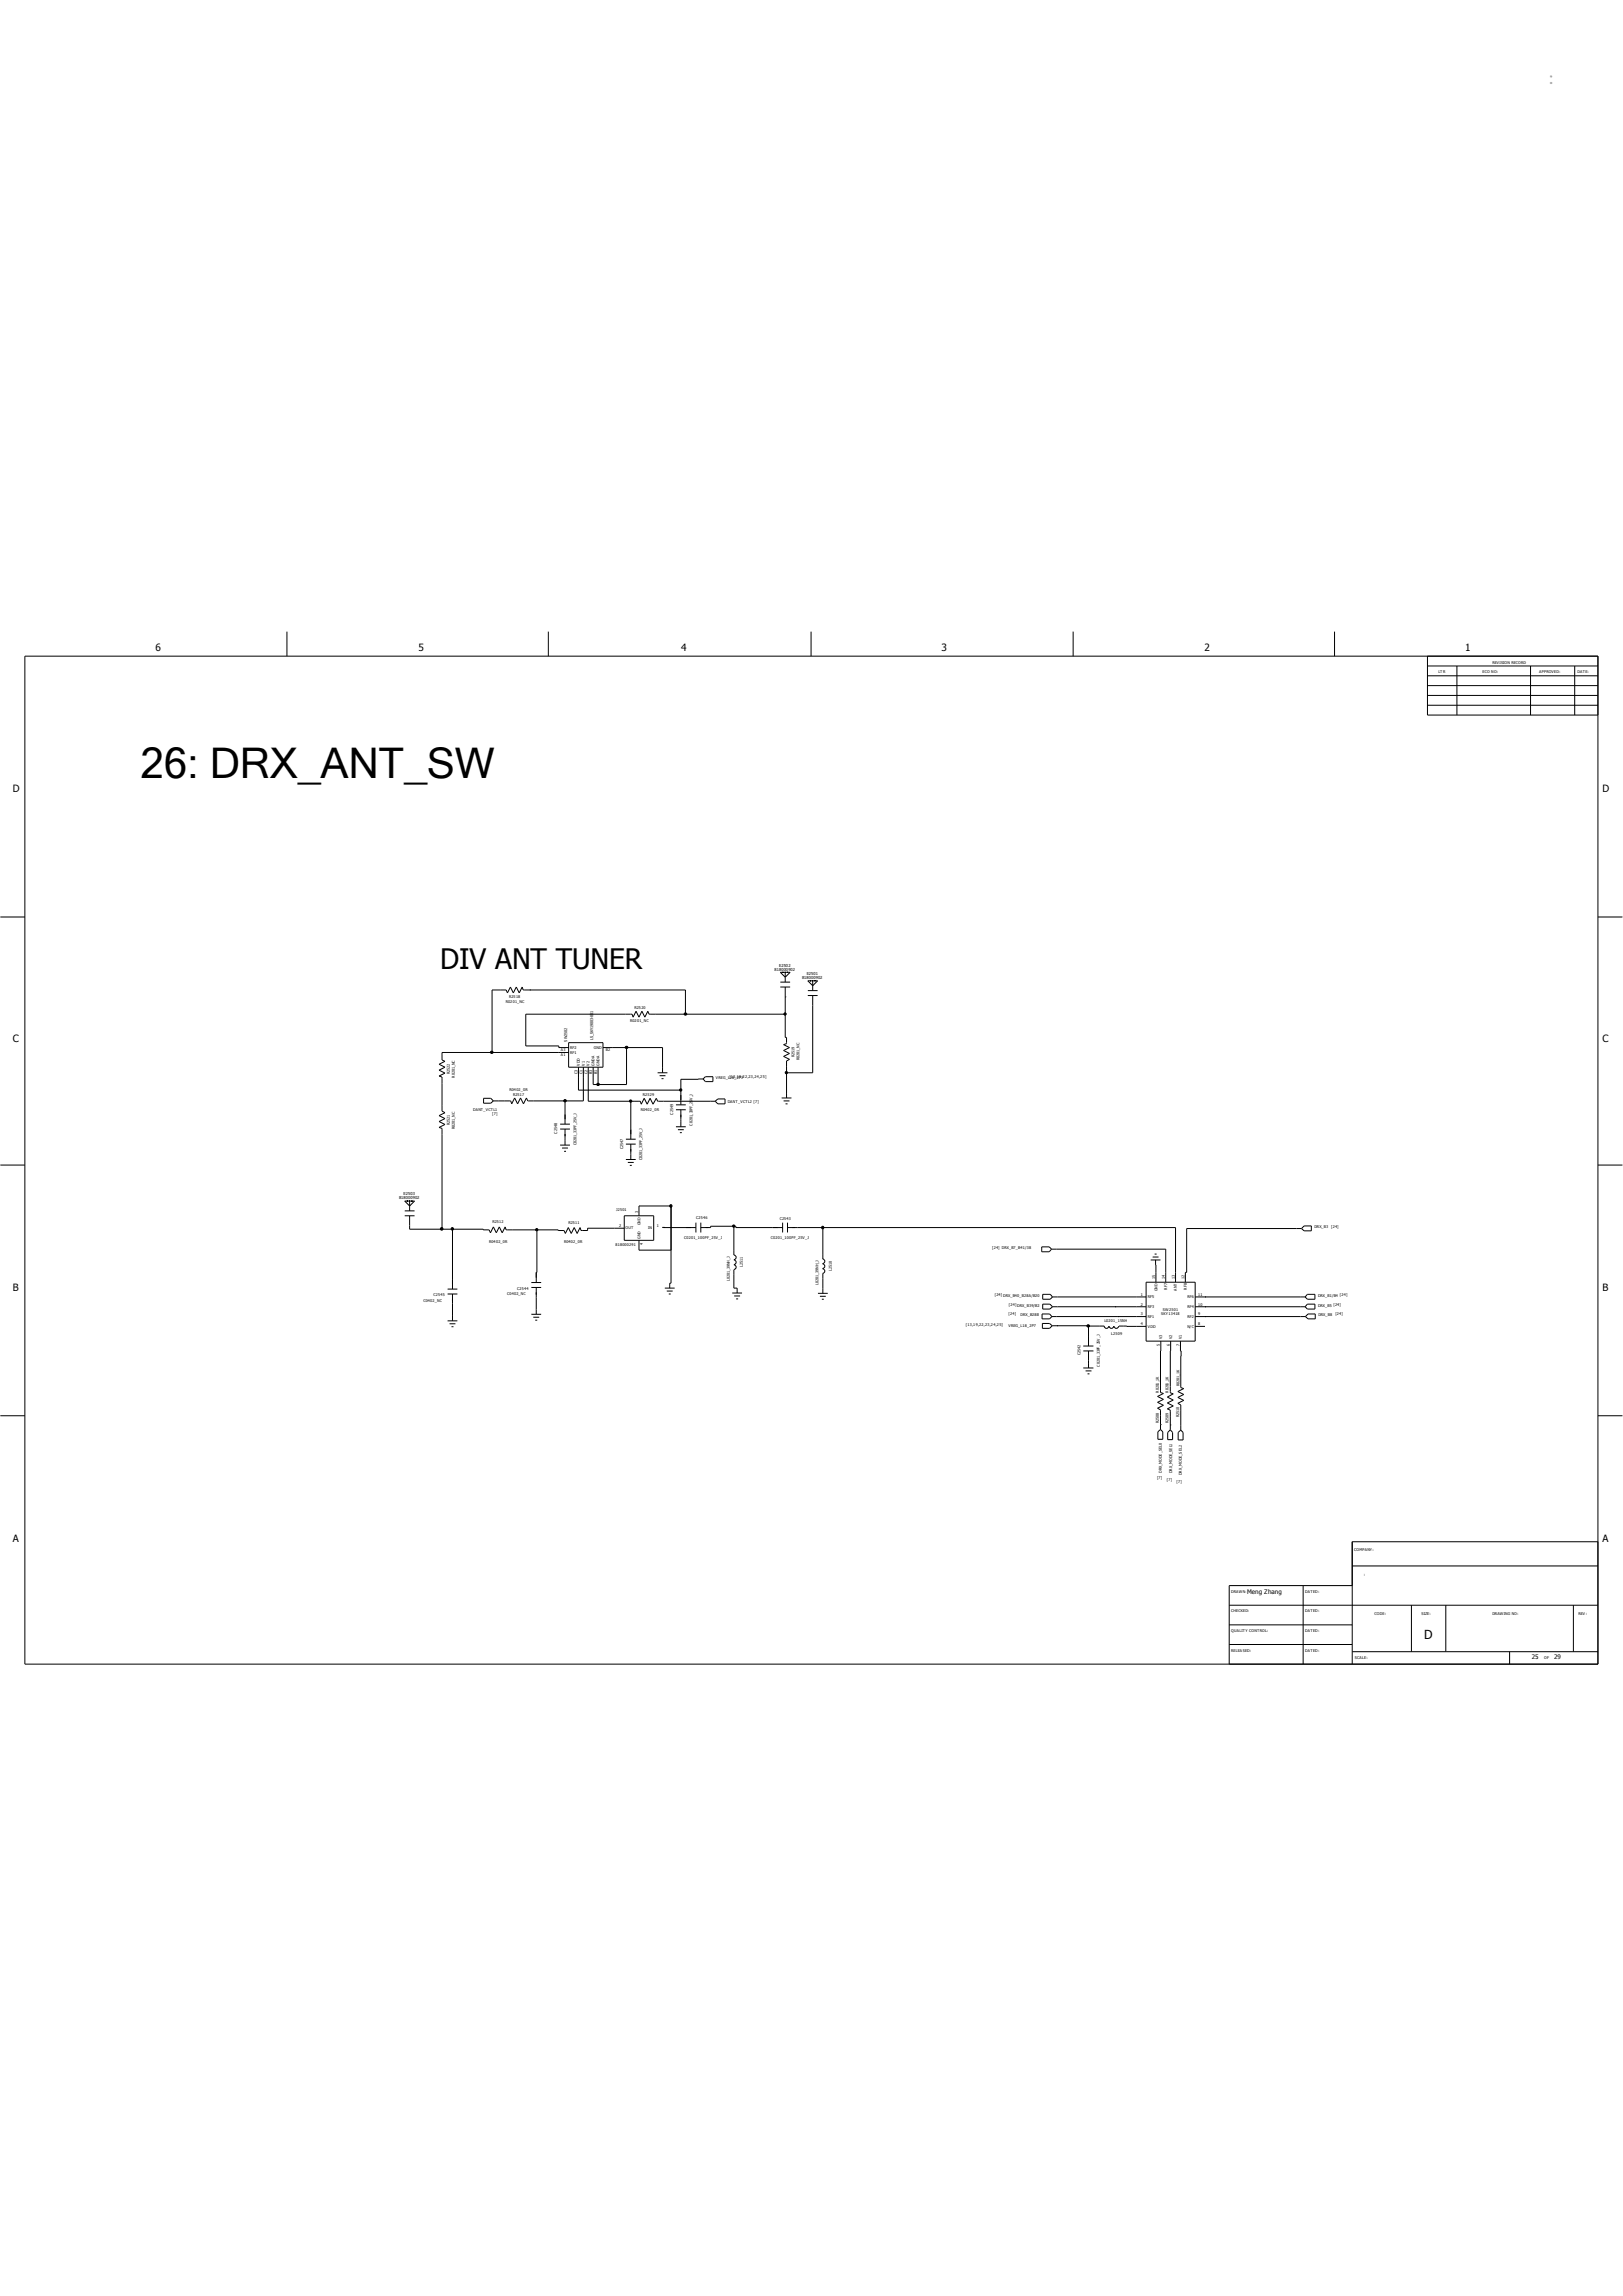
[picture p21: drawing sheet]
<svg xmlns="http://www.w3.org/2000/svg" width="210mm" height="297mm" viewBox="0 0 210 297" stroke-linecap="round" stroke-linejoin="round" font-family="sans-serif">
<defs><g id="words">
<text font-size="5.5" x="18.2" y="100.7">26: DRX_ANT_SW</text>
<text font-size="3.6" x="56.9" y="125.4">DIV ANT TUNER</text>
<text font-size="1.8" fill="#666" x="200.3" y="10.9">：</text>
<text font-size="1.6" x="184.3" y="212.1">D</text>
<g font-size="1.3">
<text x="20.1" y="84.3">6</text>
<text x="54.1" y="84.3">5</text>
<text x="88.1" y="84.3">4</text>
<text x="121.8" y="84.3">3</text>
<text x="155.9" y="84.3">2</text>
<text x="189.6" y="84.3">1</text>
<text x="1.7" y="102.4">D</text>
<text x="207.4" y="102.4">D</text>
<text x="1.7" y="134.8">C</text>
<text x="207.4" y="134.8">C</text>
<text x="1.7" y="166.9">B</text>
<text x="207.4" y="166.9">B</text>
<text x="1.7" y="199.4">A</text>
<text x="207.4" y="199.4">A</text>
</g>
<g font-size=".8">
<text x="161.4" y="206.1">Meng Zhang</text>
<text x="198.2" y="214.6">25</text>
<text x="201.1" y="214.6">29</text>
</g>
<g font-size=".5">
<text x="186.1" y="87.1">LTR</text>
<text x="191.8" y="87.1">ECO NO:</text>
<text x="193.1" y="85.8">REVISION RECORD</text>
<text x="199.2" y="87.1">APPROVED:</text>
<text x="204.1" y="87.1">DATE:</text>
<text x="100.2" y="125.5">818000902</text>
<text x="100.8" y="125">E2502</text>
<text x="65.5" y="129.7">R0201_NC</text>
<text x="65.9" y="129.1">R2518</text>
<text x="82.1" y="130.5">R2520</text>
<text x="103.8" y="126.6">818000902</text>
<text x="104.4" y="126.1">E2501</text>
<text x="72.6" y="136.6">A1</text>
<text x="72.6" y="136">A3</text>
<text x="73.4" y="134.7" transform="rotate(-90 73.4 134.7)">SW2502</text>
<text x="73.8" y="136.3">RF1</text>
<text x="73.8" y="135.7">RF2</text>
<text x="75" y="137.9" transform="rotate(-90 75 137.9)">VDD</text>
<text x="75.7" y="137.9" transform="rotate(-90 75.7 137.9)">V1</text>
<text x="76.3" y="137.9" transform="rotate(-90 76.3 137.9)">V2</text>
<text x="76.8" y="134.6" transform="rotate(-90 76.8 134.6)">LS_SKY19003-001</text>
<text x="76.8" y="135.7">GND</text>
<text x="76.9" y="137.9" transform="rotate(-90 76.9 137.9)">GNDA</text>
<text x="77.6" y="137.9" transform="rotate(-90 77.6 137.9)">GNDA</text>
<text x="78.4" y="136">B2</text>
<text x="81.5" y="132.2">R0201_NC</text>
<text x="102.8" y="136.8" transform="rotate(-90 102.8 136.8)">R2519</text>
<text x="103.4" y="137.1" transform="rotate(-90 103.4 137.1)">R0201_NC</text>
<text x="58.2" y="138.9" transform="rotate(-90 58.2 138.9)">R2522</text>
<text x="58.8" y="139.4" transform="rotate(-90 58.8 139.4)">R0201_NC</text>
<text x="61.2" y="143.7">DANT_VCTL1</text>
<text x="65.9" y="141.1">R0402_0R</text>
<text x="66.4" y="141.8">R2517</text>
<text x="74.7" y="139" transform="rotate(-90 74.7 139)">C3</text>
<text x="75.4" y="139" transform="rotate(-90 75.4 139)">C1</text>
<text x="76" y="139" transform="rotate(-90 76 139)">C2</text>
<text x="76.6" y="139" transform="rotate(-90 76.6 139)">B3</text>
<text x="77.3" y="139" transform="rotate(-90 77.3 139)">B1</text>
<text x="82.9" y="143.7">R0402_0R</text>
<text x="83.2" y="141.8">R2529</text>
<text x="92.6" y="139.6">VREG_L18_2P7</text>
<text x="94.2" y="142.7">DANT_VCTL2 [7]</text>
<text x="94.4" y="139.4">[13,19,22,23,24,25]</text>
<text x="58.2" y="145.5" transform="rotate(-90 58.2 145.5)">R2521</text>
<text x="58.8" y="146" transform="rotate(-90 58.8 146)">R0201_NC</text>
<text x="63.7" y="144.2">[7]</text>
<text x="72.1" y="146.6" transform="rotate(-90 72.1 146.6)">C2548</text>
<text x="74.6" y="148.1" transform="rotate(-90 74.6 148.1)">C0201_33PF_25V_J</text>
<text x="80.6" y="148.6" transform="rotate(-90 80.6 148.6)">C2547</text>
<text x="87.1" y="144.2" transform="rotate(-90 87.1 144.2)">C2549</text>
<text x="89.6" y="145.6" transform="rotate(-90 89.6 145.6)">C0201_33PF_25V_J</text>
<text x="51.6" y="155.1">818000902</text>
<text x="52.2" y="154.6">E2503</text>
<text x="83.1" y="150.1" transform="rotate(-90 83.1 150.1)">C0201_33PF_25V_J</text>
<text x="63.3" y="160.7">R0402_0R</text>
<text x="63.7" y="158.1">R2512</text>
<text x="73" y="160.8">R0402_0R</text>
<text x="73.5" y="158.3">R2511</text>
<text x="79.6" y="161.1">818000291</text>
<text x="79.7" y="156.6">J2501</text>
<text x="80.1" y="158.7">2</text>
<text x="81" y="159">OUT</text>
<text x="82.6" y="156.9" transform="rotate(-90 82.6 156.9)">3</text>
<text x="82.9" y="160.3" transform="rotate(-90 82.9 160.3)">GND</text>
<text x="82.9" y="158.5" transform="rotate(-90 82.9 158.5)">GND</text>
<text x="83.2" y="161.1" transform="rotate(-90 83.2 161.1)">4</text>
<text x="83.9" y="159">IN</text>
<text x="85" y="158.7">1</text>
<text x="88.5" y="160.3">C0201_100PF_25V_J</text>
<text x="90.1" y="157.6">C2546</text>
<text x="99.7" y="160.3">C0201_100PF_25V_J</text>
<text x="100.9" y="157.8">C2543</text>
<text x="128.4" y="161.5">[24] DRX_B7_B41/38</text>
<text x="170.1" y="158.9">DRX_B3</text>
<text x="172.2" y="158.9">[24]</text>
<text x="56.1" y="167.7">C2545</text>
<text x="65.6" y="167.5">C0402_NC</text>
<text x="66.9" y="166.8">C2544</text>
<text x="94.4" y="165.7" transform="rotate(-90 94.4 165.7)">L0201_39NH_J</text>
<text x="96.1" y="163.9" transform="rotate(-90 96.1 163.9)">L2511</text>
<text x="105.9" y="166.2" transform="rotate(-90 105.9 166.2)">L0201_39NH_J</text>
<text x="107.6" y="164.4" transform="rotate(-90 107.6 164.4)">L2510</text>
<text x="128.7" y="167.7">[24] DRX_B40_B28A/B20</text>
<text x="147.6" y="167.6">1</text>
<text x="148.5" y="167.9">RF5</text>
<text x="149.5" y="165.5" transform="rotate(-90 149.5 165.5)">15</text>
<text x="149.7" y="167" transform="rotate(-90 149.7 167)">GND</text>
<text x="150.7" y="165.5" transform="rotate(-90 150.7 165.5)">14</text>
<text x="151" y="166.8" transform="rotate(-90 151 166.8)">RF7</text>
<text x="152" y="165.5" transform="rotate(-90 152 165.5)">13</text>
<text x="152.3" y="166.9" transform="rotate(-90 152.3 166.9)">ANT</text>
<text x="153.3" y="165.5" transform="rotate(-90 153.3 165.5)">12</text>
<text x="153.6" y="166.8" transform="rotate(-90 153.6 166.8)">RF8</text>
<text x="153.6" y="167.9">RF6</text>
<text x="155" y="167.6">11</text>
<text x="170.5" y="167.8">DRX_B1/B4</text>
<text x="173.4" y="167.6">[24]</text>
<text x="54.8" y="168.4">C0402_NC</text>
<text x="125" y="171.5">[13,19,22,23,24,25]</text>
<text x="130.5" y="170.2">[24]</text>
<text x="130.5" y="171.6">VREG_L18_2P7</text>
<text x="130.5" y="168.9">[24]</text>
<text x="131.6" y="169">DRX_B39/B2</text>
<text x="132.1" y="170.3">DRX_B28B</text>
<text x="142.9" y="171">L0201_15NH</text>
<text x="143.8" y="172.7">L2509</text>
<text x="147.6" y="168.9">2</text>
<text x="147.6" y="170.2">3</text>
<text x="147.6" y="171.4">4</text>
<text x="148.5" y="169.2">RF3</text>
<text x="148.5" y="170.5">RF1</text>
<text x="148.5" y="171.7">VDD</text>
<text x="150.3" y="170">SKY13418</text>
<text x="150.4" y="173.3" transform="rotate(-90 150.4 173.3)">V3</text>
<text x="150.5" y="169.6">SW2501</text>
<text x="151.7" y="173.3" transform="rotate(-90 151.7 173.3)">V2</text>
<text x="152.9" y="173.3" transform="rotate(-90 152.9 173.3)">V1</text>
<text x="153.6" y="170.5">RF2</text>
<text x="153.6" y="169.2">RF4</text>
<text x="153.6" y="171.7">N/C</text>
<text x="155" y="170.2">9</text>
<text x="155" y="168.9">10</text>
<text x="155" y="171.4">8</text>
<text x="170.5" y="169">DRX_B5 [24]</text>
<text x="170.6" y="170.3">DRX_B8</text>
<text x="172.8" y="170.2">[24]</text>
<text x="139.8" y="175.3" transform="rotate(-90 139.8 175.3)">C2542</text>
<text x="142.3" y="176.8" transform="rotate(-90 142.3 176.8)">C0201_33PF_25V_J</text>
<text x="150.1" y="174.1" transform="rotate(-90 150.1 174.1)">5</text>
<text x="151.4" y="174.1" transform="rotate(-90 151.4 174.1)">6</text>
<text x="152.6" y="179.3" transform="rotate(-90 152.6 179.3)">R0201_1K</text>
<text x="152.6" y="174.1" transform="rotate(-90 152.6 174.1)">7</text>
<text x="150" y="184.1" transform="rotate(-90 150 184.1)">R2508</text>
<text x="150" y="180.2" transform="rotate(-90 150 180.2)">R0201_1K</text>
<text x="151.2" y="184.1" transform="rotate(-90 151.2 184.1)">R2509</text>
<text x="151.2" y="180.2" transform="rotate(-90 151.2 180.2)">R0201_1K</text>
<text x="152.6" y="183.3" transform="rotate(-90 152.6 183.3)">R2510</text>
<text x="149.7" y="191.3">[7]</text>
<text x="150.3" y="190.5" transform="rotate(-90 150.3 190.5)">DRX_MODE_SEL0</text>
<text x="151" y="191.5">[7]</text>
<text x="151.7" y="190.6" transform="rotate(-90 151.7 190.6)">DRX_MODE_SEL1</text>
<text x="152.2" y="191.8">[7]</text>
<text x="152.9" y="190.8" transform="rotate(-90 152.9 190.8)">DRX_MODE_SEL2</text>
<text x="175.2" y="200.6">COMPANY:</text>
<text x="176.5" y="203.8">:</text>
<text x="159.3" y="208.6">CHECKED:</text>
<text x="159.3" y="206">DRAWN:</text>
<text x="168.9" y="208.6">DATED:</text>
<text x="168.9" y="206">DATED:</text>
<text x="177.9" y="208.9">CODE:</text>
<text x="183.9" y="208.9">SIZE:</text>
<text x="193.1" y="208.9">DRAWING NO:</text>
<text x="204.2" y="208.9">REV:</text>
<text x="159.3" y="213.6">RELEASED:</text>
<text x="159.3" y="211.1">QUALITY CONTROL:</text>
<text x="168.9" y="213.6">DATED:</text>
<text x="168.9" y="211.1">DATED:</text>
<text x="175.3" y="214.6">SCALE:</text>
<text x="198.8" y="214.6">:</text>
<text x="199.8" y="214.6">OF</text>
</g>
</g></defs>
<g fill="none" stroke="#000" stroke-width=".13">
<path d="M3.2 84.9h203.6v130.4h-203.6zM37.1 81.7v3.2M71 81.7v3.2M104.9 81.7v3.2M138.9 81.7v3.2M172.7 81.7v3.2M184.7 84.9v7.6h22.1M184.7 91.2h22.1M184.7 90h22.1M184.7 88.7h22.1M184.7 87.4h22.1M184.7 86.1h22.1"/>
<path d="M188.5 86.1v6.4M198 86.1v6.4M203.8 86.1v6.4M0 118.6h3.2M206.8 118.6h3.1M68.5 128.1h.1M73.6 134.9h4.4v3.1h-4.4zM73.6 136.1h-16.4v1l.4 .2-.8 .4 .8 .3-.8 .4 .8 .4-.8 .4 .4 .1v4.4l.4 .2-.8 .4 .8 .4-.8 .4 .8 .4-.8 .3 .4 .2v13M74.8 138v3h13.3M75.5 138v4.4h-7.2l-.2-.4-.4 .8-.3-.8-.4 .8-.4-.8-.4 .8-.1-.4h-2.3M76.1 138v4.5h6.7l.2 .3 .4-.7 .3 .7 .4-.7 .4 .7 .4-.7 .2 .4h7.4M77.4 138v2.3"/>
<path d="M78 135.5h7.7v3.3M81.1 135.5v4.8h-4.3v-2.3M85.1 138.8h1.3M85.3 139.1h.8M85.6 139.5h.3M88.7 131.2v-3.1h-21l-.1-.4-.4 .7-.4-.7-.4 .7-.4-.7-.3 .7-.2-.3h-1.8v8M91 139.6h-2.9v3.3M91 139.6l.3-.3h.9v.6h-.9zM101 125.8h1.2l-.6 .6zM101 127h1.2M101 127.7h1.2M101.6 128.9h.1"/>
<path d="M101.6 125.8v1.2M101.6 127.7v6.5h.2v.8l-.4 .1 .8 .4-.8 .4 .8 .4-.8 .4 .8 .3-.4 .2v4.8M101.6 131.2h-17.6l-.2-.4-.4 .8-.3-.8-.4 .8-.4-.8-.4 .8-.1-.4h-13.8v4.1h4.3v.2h1.3M104.5 126.9h1.3l-.6 .6zM104.5 128.1h1.3M104.5 128.8h1.3M105.2 126.9v1.2M105.2 128.8v10h-3.4M0 150.7h3.2M52.4 155.4h1.2l-.6 .6zM52.4 157.3h1.2M52.4 156.6h1.2"/>
<path d="M53 157.3v1.7h9.5v.1h.8l.2 .4 .3-.8 .4 .8 .4-.8 .4 .8 .4-.8 .1 .4h6.7v.1h.8l.2 .4 .3-.8 .4 .8 .4-.8 .4 .8 .4-.8 .1 .4h.8v-.3h4.8M53 155.4v1.2M58.5 159v7.8M62.6 142.1h.9l.3 .3-.3 .3h-.9zM69.5 159.1v5.5h-.1v1.3M72.5 146h1.2M72.5 145.4h1.2M72.5 148.1h1.2M72.7 148.5h.8M73 148.9h.2M73.1 142.4v3M73.1 146v2.1"/>
<path d="M80.8 157.3h3.8v3.1h-3.8zM81 148h1.3M81 147.4h1.3M81 150h1.3M81.2 150.4h.8M81.5 150.7h.2M81.6 142.5v4.9M81.6 148v2M82.7 157.3v-1.3h4.1v10h-.1v.6M85.7 158.8h.3M85.9 158.8h4.1M87.5 143.6h1.2"/>
<path d="M87.5 142.9h1.2M87.5 145.8h1.2M87.7 146.1h.8M88 146.5h.2M88.1 143.6v2.2M90 158.2v1.2M90.7 158.8h1.2v-.2h3.3v.2h6.1M90.7 158.2v1.2M92.5 142.5l.4-.3h.9v.6h-.9zM95 158.6v3.7M101.1 142h1.3M101.3 158.2v1.2"/>
<path d="M101.4 142.4h.8M101.6 142.8h.3M101.9 158.8h50.2v7.1M101.9 158.2v1.2M106.5 158.8v4.1M168.4 158.9h-14.9v5.7h-.1v1.3M168.4 158.9l.3-.3h1v.6h-1zM206.8 150.7h3.1M57.9 167.4h1.3M57.9 166.8h1.3M57.9 170.9h1.3M58.2 171.2h.7"/>
<path d="M58.4 171.6h.3M58.5 167.4v3.5M68.7 166.5h1.3M68.7 165.9h1.3M68.7 170h1.3M69 170.4h.8M69.3 170.8h.2M69.4 166.5v3.5M82.7 160.4v1.3h4.1M86 166.6h1.3M86.3 167h.7M86.5 167.4h.3"/>
<path d="M94.7 167.3h1.3M95 164.3v2.3h.4v.7M95 162.3a.3 .3 0 0 1 .2 .3 .3 .3 0 0 1-.2 .3M95 163a.3 .3 0 0 1 .2 .3 .3 .3 0 0 1-.2 .3M95 163.6a.3 .3 0 0 1 .2 .3 .3 .3 0 0 1-.2 .3M95 167.6h.8M95.2 168h.3M105.8 167.3h1.3M106.1 167.7h.7M106.3 168.1h.3M106.4 162.9a.3 .3 0 0 1 .3 .3 .3 .3 0 0 1-.3 .2M106.4 163.5a.3 .3 0 0 1 .3 .3 .3 .3 0 0 1-.3 .3"/>
<path d="M106.4 164.1a.3 .3 0 0 1 .3 .3 .3 .3 0 0 1-.3 .3M106.5 164.8v2.5M134.8 161.3h1l.3 .3-.3 .3h-1zM134.8 170h1l.3 .3-.3 .3h-1zM134.9 171.2h.9l.3 .3-.3 .3h-.9zM134.9 167.4h1l.3 .4-.3 .3h-1zM134.9 168.7h.9l.4 .3-.4 .3h-.9zM136.1 161.6h14.7v4.3M136.1 170.3h12.2M136.1 171.5h6.8a.3 .3 0 0 0 .3 .3 .3 .3 0 0 0 .3-.3M136.2 167.8h12.1M136.2 169h12.1"/>
<path d="M136.8 171.5h.1M140.2 174.8h1.3M140.2 174.1h1.3M140.2 177h1.3M140.5 177.3h.7M140.7 177.7h.3M140.8 171.5v2.6M140.8 174.8v2.2M143.5 171.5a.3 .3 0 0 0 .3 .3 .3 .3 0 0 0 .3-.3M144.1 171.5a.3 .3 0 0 0 .3 .3 .3 .3 0 0 0 .3-.3M144.3 169h.1M144.7 170.3h.1"/>
<path d="M144.8 171.5l3.5 .1M148.3 165.9h6.3v7.6h-6.3zM148.9 163h1.3M149.1 162.6h.8M149.4 162.2h.2M149.5 163l.1 2.9M150.2 173.5v6.6l.3 .2-.7 .3 .7 .4-.7 .4 .7 .4-.7 .4 .4 .2v2.5M151.5 173.5l-.1 6.7 .4 .1-.8 .4 .8 .4-.8 .4 .8 .4-.8 .3 .4 .2v2.6M152.7 173.5v1.3h.1v4.7l.4 .1-.8 .4 .8 .4-.8 .4 .8 .3-.8 .4 .4 .2v3.3M154.6 167.8h14.3M154.6 169h14.3M154.6 170.3h14.3"/>
<path d="M154.6 171.6h1.3M155.9 170.3h.1M155.9 169h.1M155.9 167.8h.1M168.9 170.3l.3-.3h1v.6h-1zM169.2 167.4h.9v.7h-.9l-.3-.3zM169.2 168.7h.9v.6h-.9l-.3-.3zM0 183.1h3.2M149.8 185.2l.4-.3 .3 .3v1h-.7zM150.2 184.3h.1M151.4 184.3h.1M151.4 185l.3 .3v.9h-.6v-.9z"/>
<path d="M152.4 185.3l.4-.3 .3 .3v1h-.7zM206.8 183.1h3.1M206.8 199.4h-31.8v15.9M159 212.7h16M159 207.6h47.8M159 210.2h16M168.6 205.1v10.2M175 205.1h-16v10.2M175 202.6h31.8M175 213.7h31.8M182.6 207.6v6.1M187.1 207.6v6.1"/>
<path d="M195.3 213.7v1.6M203.6 207.6v6.1"/>
</g>
<g fill="#000" stroke="#000" stroke-width=".13">
<path d="M63.5 136h.2v.2h-.2z" fill-rule="evenodd"/>
<path d="M80.9 135.4h.3v.2h-.3z" fill-rule="evenodd"/>
<path d="M88.6 131.1h.2v.2h-.2z" fill-rule="evenodd"/>
<path d="M73 142.3h.2v.2h-.2z" fill-rule="evenodd"/>
<path d="M77.3 140.2h.2v.2h-.2z" fill-rule="evenodd"/>
<path d="M140.7 171.4h.2v.2h-.2z" fill-rule="evenodd"/>
<circle cx="101.6" cy="131.2" r=".15"/>
<circle cx="101.7" cy="138.7" r=".15"/>
<circle cx="57.1" cy="159" r=".17"/>
<circle cx="58.5" cy="159" r=".16"/>
<circle cx="69.4" cy="159.1" r=".15"/>
<circle cx="81.6" cy="142.4" r=".15"/>
<circle cx="86.8" cy="156" r=".16"/>
<circle cx="88.1" cy="141" r=".15"/>
<circle cx="94.9" cy="158.6" r=".15"/>
<circle cx="106.4" cy="158.8" r=".16"/>
</g>
<use href="#words"/>
</svg>
